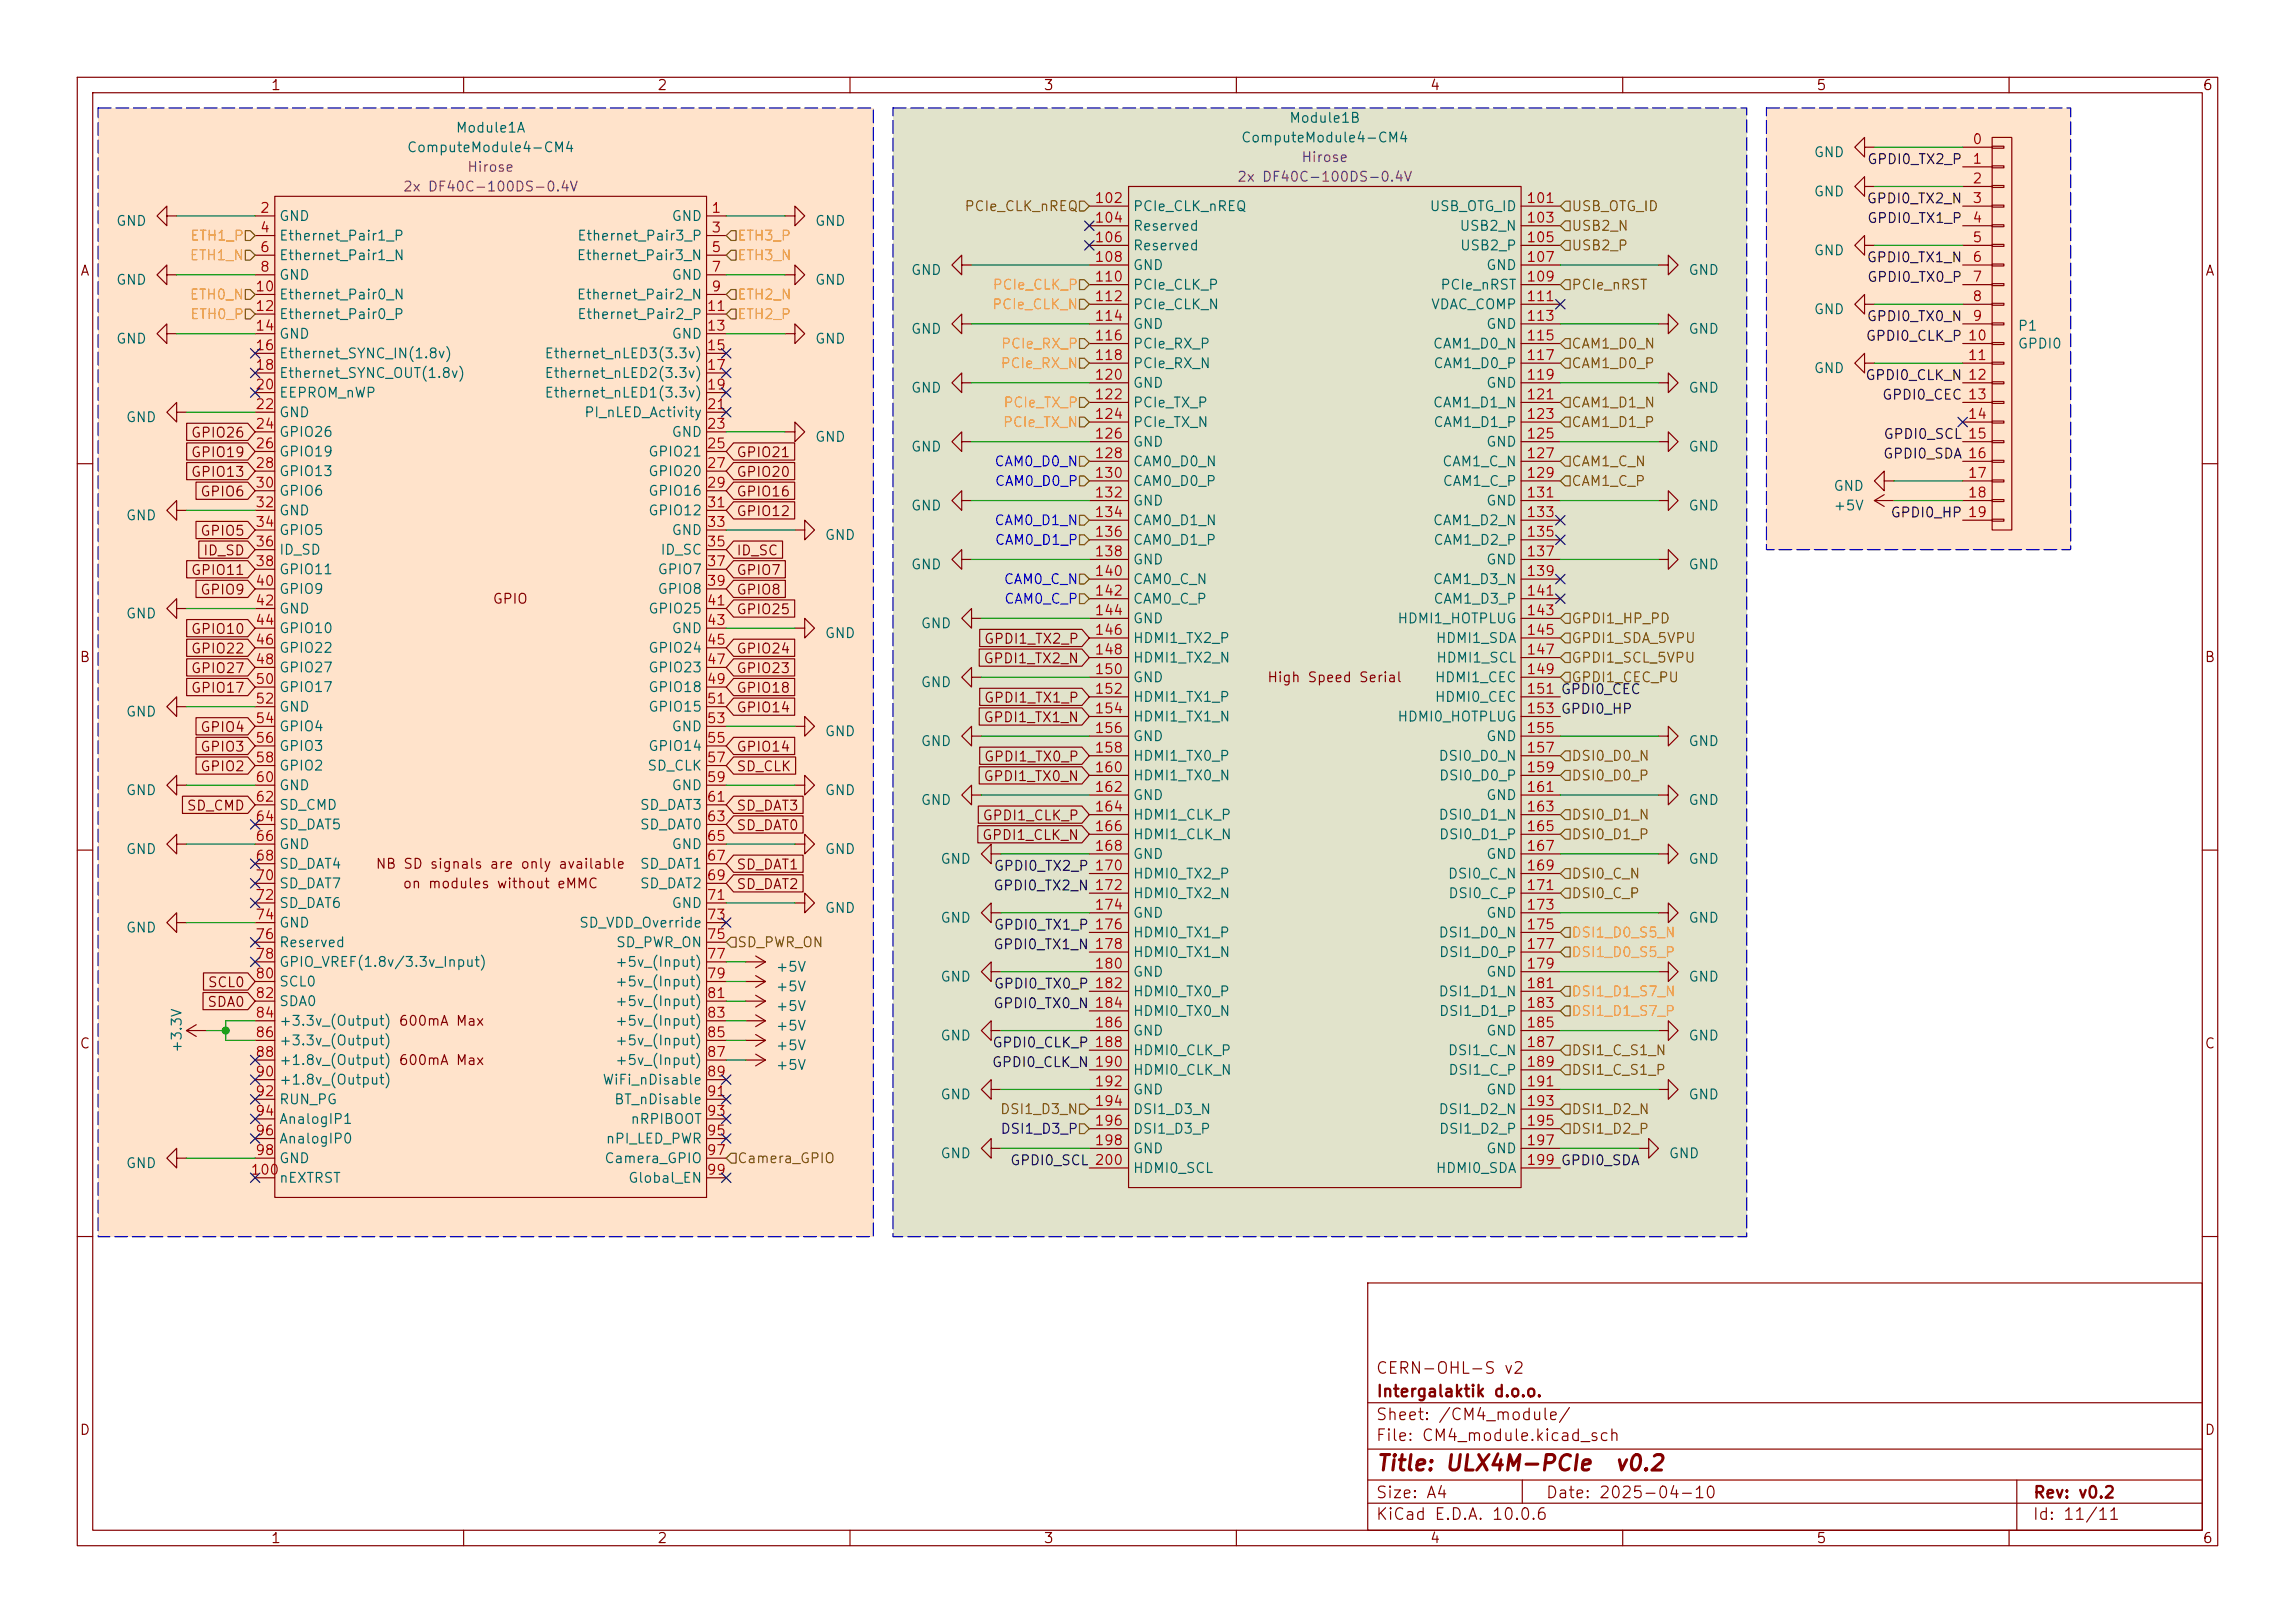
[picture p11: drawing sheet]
<svg xmlns="http://www.w3.org/2000/svg" width="297mm" height="210mm" viewBox="0 0 297 210" stroke-linecap="round" stroke-linejoin="round" font-family="sans-serif">
<defs><g id="words">
<g font-size="2" fill="#840000">
<text x="178" y="190.8">Title: ULX4M-PCIe</text>
<text x="208.8" y="190.8">v0.2</text>
</g>
<g font-size="1.5" fill="#840000">
<text x="178" y="178.1">CERN-OHL-S v2</text>
<text x="178" y="184.1">Sheet: /CM4_module/</text>
<text x="178" y="181.1">Intergalaktik d.o.o.</text>
<text x="178" y="186.8">File: CM4_module.kicad_sch</text>
<text x="178" y="197">KiCad E.D.A. 10.0.6</text>
<text x="178" y="194.2">Size: A4</text>
<text x="200" y="194.2">Date: 2025-04-10</text>
<text x="263" y="197">Id: 11/11</text>
<text x="263" y="194.2">Rev: v0.2</text>
</g>
<g font-size="1.3" fill="#840000">
<text x="35" y="12">1</text>
<text x="85" y="12">2</text>
<text x="135" y="12">3</text>
<text x="185" y="12">4</text>
<text x="235" y="12">5</text>
<text x="285" y="12">6</text>
<text x="10.3" y="36">A</text>
<text x="285.3" y="36">A</text>
<text x="24.6" y="56.9">GPIO26</text>
<text x="24.6" y="59.5">GPIO19</text>
<text x="95.2" y="59.5">GPIO21</text>
<text x="24.6" y="62">GPIO13</text>
<text x="25.8" y="64.6">GPIO6</text>
<text x="95.2" y="64.6">GPIO16</text>
<text x="95.2" y="62">GPIO20</text>
<text x="25.8" y="69.6">GPIO5</text>
<text x="95.2" y="67.1">GPIO12</text>
<text x="24.6" y="74.7">GPIO11</text>
<text x="25.8" y="77.3">GPIO9</text>
<text x="26.2" y="72.2">ID_SD</text>
<text x="95.2" y="77.3">GPIO8</text>
<text x="95.2" y="72.2">ID_SC</text>
<text x="95.2" y="74.7">GPIO7</text>
<text x="24.6" y="82.3">GPIO10</text>
<text x="63.7" y="78.4">GPIO</text>
<text x="95.2" y="79.8">GPIO25</text>
<text x="127.3" y="83.6">GPDI1_TX2_P</text>
<text x="10.2" y="86">B</text>
<text x="24.6" y="87.4">GPIO27</text>
<text x="24.6" y="90">GPIO17</text>
<text x="24.6" y="84.9">GPIO22</text>
<text x="95.2" y="84.9">GPIO24</text>
<text x="95.2" y="87.4">GPIO23</text>
<text x="95.2" y="90">GPIO18</text>
<text x="127.2" y="86.1">GPDI1_TX2_N</text>
<text x="163.9" y="88.6">High Speed Serial</text>
<text x="285.2" y="86">B</text>
<text x="25.8" y="95">GPIO4</text>
<text x="95.2" y="92.5">GPIO14</text>
<text x="127.2" y="93.8">GPDI1_TX1_N</text>
<text x="127.3" y="91.2">GPDI1_TX1_P</text>
<text x="25.8" y="97.6">GPIO3</text>
<text x="25.8" y="100.1">GPIO2</text>
<text x="95.2" y="97.6">GPIO14</text>
<text x="95.2" y="100.1">SD_CLK</text>
<text x="127.2" y="101.4">GPDI1_TX0_N</text>
<text x="127.3" y="98.8">GPDI1_TX0_P</text>
<text x="24.1" y="105.2">SD_CMD</text>
<text x="95.2" y="107.7">SD_DAT0</text>
<text x="95.2" y="105.2">SD_DAT3</text>
<text x="127.1" y="106.5">GPDI1_CLK_P</text>
<text x="48.5" y="112.7">NB SD signals are only available</text>
<text x="95.2" y="112.8">SD_DAT1</text>
<text x="127" y="109">GPDI1_CLK_N</text>
<text x="52" y="115.3">on modules without eMMC</text>
<text x="95.2" y="115.4">SD_DAT2</text>
<text x="26.7" y="130.6">SDA0</text>
<text x="26.8" y="128.1">SCL0</text>
<text x="10.2" y="136">C</text>
<text x="285.2" y="136">C</text>
<text x="10.2" y="186">D</text>
<text x="285.2" y="186">D</text>
<text x="35" y="200">1</text>
<text x="85" y="200">2</text>
<text x="135" y="200">3</text>
<text x="185" y="200">4</text>
<text x="235" y="200">5</text>
<text x="285" y="200">6</text>
</g>
<g font-size="1.3" fill="#006464">
<text x="58.9" y="17.5">Module1A</text>
<text x="166.8" y="16.2">Module1B</text>
<text x="52.6" y="20">ComputeModule4-CM4</text>
<text x="160.5" y="18.7">ComputeModule4-CM4</text>
<text x="234.7" y="20.6">GND</text>
<text x="14.9" y="29.5">GND</text>
<text x="36" y="28.9">GND</text>
<text x="86.8" y="28.9">GND</text>
<text x="105.4" y="29.5">GND</text>
<text x="146.5" y="27.6">PCIe_CLK_nREQ</text>
<text x="184.9" y="27.6">USB_OTG_ID</text>
<text x="234.7" y="25.7">GND</text>
<text x="36" y="31.4">Ethernet_Pair1_P</text>
<text x="36" y="34">Ethernet_Pair1_N</text>
<text x="74.6" y="34">Ethernet_Pair3_N</text>
<text x="74.6" y="31.4">Ethernet_Pair3_P</text>
<text x="117.8" y="35.9">GND</text>
<text x="146.5" y="30.2">Reserved</text>
<text x="146.5" y="32.7">Reserved</text>
<text x="146.5" y="35.3">GND</text>
<text x="188.8" y="30.2">USB2_N</text>
<text x="188.9" y="32.7">USB2_P</text>
<text x="192.2" y="35.3">GND</text>
<text x="218.4" y="35.9">GND</text>
<text x="234.7" y="33.3">GND</text>
<text x="14.9" y="37.2">GND</text>
<text x="36" y="36.5">GND</text>
<text x="36" y="39.1">Ethernet_Pair0_N</text>
<text x="36" y="41.6">Ethernet_Pair0_P</text>
<text x="74.6" y="39.1">Ethernet_Pair2_N</text>
<text x="74.6" y="41.6">Ethernet_Pair2_P</text>
<text x="86.8" y="36.5">GND</text>
<text x="105.4" y="37.2">GND</text>
<text x="146.5" y="37.8">PCIe_CLK_P</text>
<text x="146.5" y="40.3">PCIe_CLK_N</text>
<text x="185.1" y="40.3">VDAC_COMP</text>
<text x="186.3" y="37.8">PCIe_nRST</text>
<text x="234.7" y="41">GND</text>
<text x="14.9" y="44.8">GND</text>
<text x="36" y="44.1">GND</text>
<text x="36" y="46.7">Ethernet_SYNC_IN(1.8v)</text>
<text x="70.4" y="46.7">Ethernet_nLED3(3.3v)</text>
<text x="86.8" y="44.1">GND</text>
<text x="105.4" y="44.8">GND</text>
<text x="117.8" y="43.5">GND</text>
<text x="146.5" y="42.9">GND</text>
<text x="146.5" y="45.4">PCIe_RX_P</text>
<text x="146.5" y="48">PCIe_RX_N</text>
<text x="185.4" y="45.4">CAM1_D0_N</text>
<text x="185.4" y="48">CAM1_D0_P</text>
<text x="192.2" y="42.9">GND</text>
<text x="218.4" y="43.5">GND</text>
<text x="261" y="43.1">P1</text>
<text x="261" y="45.4">GPDI0</text>
<text x="36" y="49.2">Ethernet_SYNC_OUT(1.8v)</text>
<text x="36" y="51.8">EEPROM_nWP</text>
<text x="70.4" y="49.2">Ethernet_nLED2(3.3v)</text>
<text x="70.4" y="51.8">Ethernet_nLED1(3.3v)</text>
<text x="117.8" y="51.1">GND</text>
<text x="146.5" y="50.5">GND</text>
<text x="146.5" y="53">PCIe_TX_P</text>
<text x="185.4" y="53">CAM1_D1_N</text>
<text x="192.2" y="50.5">GND</text>
<text x="218.4" y="51.1">GND</text>
<text x="234.7" y="48.6">GND</text>
<text x="16.2" y="54.9">GND</text>
<text x="36" y="54.3">GND</text>
<text x="36" y="56.8">GPIO26</text>
<text x="36" y="59.4">GPIO19</text>
<text x="75.5" y="54.3">PI_nLED_Activity</text>
<text x="83.8" y="59.4">GPIO21</text>
<text x="86.8" y="56.8">GND</text>
<text x="105.4" y="57.5">GND</text>
<text x="117.8" y="58.7">GND</text>
<text x="146.5" y="55.6">PCIe_TX_N</text>
<text x="146.5" y="58.1">GND</text>
<text x="185.4" y="55.6">CAM1_D1_P</text>
<text x="192.2" y="58.1">GND</text>
<text x="218.4" y="58.7">GND</text>
<text x="36" y="61.9">GPIO13</text>
<text x="36" y="64.5">GPIO6</text>
<text x="83.8" y="61.9">GPIO20</text>
<text x="83.8" y="64.5">GPIO16</text>
<text x="146.5" y="60.7">CAM0_D0_N</text>
<text x="146.5" y="63.2">CAM0_D0_P</text>
<text x="146.5" y="65.7">GND</text>
<text x="186.6" y="60.7">CAM1_C_N</text>
<text x="186.6" y="63.2">CAM1_C_P</text>
<text x="192.2" y="65.7">GND</text>
<text x="237.2" y="63.8">GND</text>
<text x="16.2" y="67.6">GND</text>
<text x="36" y="67">GND</text>
<text x="36" y="69.5">GPIO5</text>
<text x="83.8" y="67">GPIO12</text>
<text x="86.8" y="69.5">GND</text>
<text x="106.7" y="70.2">GND</text>
<text x="117.8" y="66.4">GND</text>
<text x="146.5" y="68.3">CAM0_D1_N</text>
<text x="146.5" y="70.8">CAM0_D1_P</text>
<text x="185.4" y="68.3">CAM1_D2_N</text>
<text x="185.4" y="70.8">CAM1_D2_P</text>
<text x="218.4" y="66.4">GND</text>
<text x="237.2" y="66.4">+5V</text>
<text x="36" y="72.1">ID_SD</text>
<text x="36" y="74.6">GPIO11</text>
<text x="36" y="77.2">GPIO9</text>
<text x="85" y="74.6">GPIO7</text>
<text x="85" y="77.2">GPIO8</text>
<text x="85.4" y="72.1">ID_SC</text>
<text x="117.8" y="74">GND</text>
<text x="146.5" y="73.4">GND</text>
<text x="146.5" y="75.9">CAM0_C_N</text>
<text x="185.4" y="75.9">CAM1_D3_N</text>
<text x="192.2" y="73.4">GND</text>
<text x="218.4" y="74">GND</text>
<text x="16.2" y="80.3">GND</text>
<text x="36" y="79.7">GND</text>
<text x="36" y="82.2">GPIO10</text>
<text x="83.8" y="79.7">GPIO25</text>
<text x="86.8" y="82.2">GND</text>
<text x="106.7" y="82.9">GND</text>
<text x="119.1" y="81.6">GND</text>
<text x="146.5" y="78.4">CAM0_C_P</text>
<text x="146.5" y="81">GND</text>
<text x="146.5" y="83.5">HDMI1_TX2_P</text>
<text x="180.8" y="81">HDMI1_HOTPLUG</text>
<text x="185.4" y="78.4">CAM1_D3_P</text>
<text x="185.7" y="83.5">HDMI1_SDA</text>
<text x="36" y="84.8">GPIO22</text>
<text x="36" y="87.3">GPIO27</text>
<text x="36" y="89.9">GPIO17</text>
<text x="83.8" y="84.8">GPIO24</text>
<text x="83.8" y="87.3">GPIO23</text>
<text x="83.8" y="89.9">GPIO18</text>
<text x="119.1" y="89.2">GND</text>
<text x="146.5" y="86.1">HDMI1_TX2_N</text>
<text x="146.5" y="88.6">GND</text>
<text x="185.6" y="88.6">HDMI1_CEC</text>
<text x="185.8" y="86.1">HDMI1_SCL</text>
<text x="16.2" y="93">GND</text>
<text x="36" y="92.4">GND</text>
<text x="36" y="94.9">GPIO4</text>
<text x="83.8" y="92.4">GPIO15</text>
<text x="86.8" y="94.9">GND</text>
<text x="106.7" y="95.6">GND</text>
<text x="146.5" y="91.1">HDMI1_TX1_P</text>
<text x="146.5" y="93.7">HDMI1_TX1_N</text>
<text x="180.8" y="93.7">HDMI0_HOTPLUG</text>
<text x="185.6" y="91.1">HDMI0_CEC</text>
<text x="36" y="97.5">GPIO3</text>
<text x="36" y="100">GPIO2</text>
<text x="83.7" y="100">SD_CLK</text>
<text x="83.8" y="97.5">GPIO14</text>
<text x="119.1" y="96.8">GND</text>
<text x="146.5" y="96.2">GND</text>
<text x="146.5" y="98.8">HDMI1_TX0_P</text>
<text x="146.5" y="101.3">HDMI1_TX0_N</text>
<text x="186.1" y="98.8">DSI0_D0_N</text>
<text x="186.1" y="101.3">DSI0_D0_P</text>
<text x="192.2" y="96.2">GND</text>
<text x="218.4" y="96.8">GND</text>
<text x="16.2" y="103.2">GND</text>
<text x="36" y="102.6">GND</text>
<text x="36" y="105.1">SD_CMD</text>
<text x="36" y="107.6">SD_DAT5</text>
<text x="82.7" y="105.1">SD_DAT3</text>
<text x="82.7" y="107.6">SD_DAT0</text>
<text x="86.8" y="102.6">GND</text>
<text x="106.7" y="103.2">GND</text>
<text x="119.1" y="104.5">GND</text>
<text x="146.5" y="103.8">GND</text>
<text x="146.5" y="106.4">HDMI1_CLK_P</text>
<text x="186.1" y="106.4">DSI0_D1_N</text>
<text x="192.2" y="103.8">GND</text>
<text x="218.4" y="104.5">GND</text>
<text x="16.2" y="110.8">GND</text>
<text x="36" y="110.2">GND</text>
<text x="36" y="112.7">SD_DAT4</text>
<text x="82.7" y="112.7">SD_DAT1</text>
<text x="86.8" y="110.2">GND</text>
<text x="106.7" y="110.8">GND</text>
<text x="121.6" y="112.1">GND</text>
<text x="146.5" y="108.9">HDMI1_CLK_N</text>
<text x="146.5" y="111.5">GND</text>
<text x="146.5" y="114">HDMI0_TX2_P</text>
<text x="186.1" y="108.9">DSI0_D1_P</text>
<text x="187.3" y="114">DSI0_C_N</text>
<text x="192.2" y="111.5">GND</text>
<text x="218.4" y="112.1">GND</text>
<text x="36" y="115.3">SD_DAT7</text>
<text x="36" y="117.8">SD_DAT6</text>
<text x="82.7" y="115.3">SD_DAT2</text>
<text x="86.8" y="117.8">GND</text>
<text x="106.7" y="118.4">GND</text>
<text x="121.6" y="119.7">GND</text>
<text x="146.5" y="116.5">HDMI0_TX2_N</text>
<text x="146.5" y="119.1">GND</text>
<text x="187.3" y="116.5">DSI0_C_P</text>
<text x="192.2" y="119.1">GND</text>
<text x="218.4" y="119.7">GND</text>
<text x="16.2" y="121">GND</text>
<text x="36" y="120.3">GND</text>
<text x="36" y="122.9">Reserved</text>
<text x="36" y="125.4">GPIO_VREF(1.8v/3.3v_Input)</text>
<text x="74.9" y="120.3">SD_VDD_Override</text>
<text x="79.5" y="125.4">+5v_(Input)</text>
<text x="79.6" y="122.9">SD_PWR_ON</text>
<text x="146.5" y="121.6">HDMI0_TX1_P</text>
<text x="146.5" y="124.2">HDMI0_TX1_N</text>
<text x="186.1" y="121.6">DSI1_D0_N</text>
<text x="186.1" y="124.2">DSI1_D0_P</text>
<text x="36" y="128">SCL0</text>
<text x="36" y="130.5">SDA0</text>
<text x="79.5" y="128">+5v_(Input)</text>
<text x="79.5" y="130.5">+5v_(Input)</text>
<text x="100.3" y="131.1">+5V</text>
<text x="100.3" y="128.6">+5V</text>
<text x="100.3" y="126.1">+5V</text>
<text x="121.6" y="127.3">GND</text>
<text x="146.5" y="126.7">GND</text>
<text x="146.5" y="129.2">HDMI0_TX0_P</text>
<text x="146.5" y="131.8">HDMI0_TX0_N</text>
<text x="186.1" y="129.2">DSI1_D1_N</text>
<text x="186.1" y="131.8">DSI1_D1_P</text>
<text x="192.2" y="126.7">GND</text>
<text x="218.4" y="127.3">GND</text>
<text x="23.8" y="136.3" transform="rotate(-90 23.8 136.3)">+3.3V</text>
<text x="36" y="133">+3.3v_(Output) 600mA Max</text>
<text x="36" y="135.6">+3.3v_(Output)</text>
<text x="79.5" y="133">+5v_(Input)</text>
<text x="79.5" y="135.6">+5v_(Input)</text>
<text x="100.3" y="136.2">+5V</text>
<text x="100.3" y="133.7">+5V</text>
<text x="121.6" y="134.9">GND</text>
<text x="146.5" y="134.3">GND</text>
<text x="146.5" y="136.9">HDMI0_CLK_P</text>
<text x="187.3" y="136.9">DSI1_C_N</text>
<text x="192.2" y="134.3">GND</text>
<text x="218.4" y="134.9">GND</text>
<text x="36" y="138.1">+1.8v_(Output) 600mA Max</text>
<text x="36" y="140.7">+1.8v_(Output)</text>
<text x="36" y="143.2">RUN_PG</text>
<text x="77.9" y="140.7">WiFi_nDisable</text>
<text x="79.4" y="143.2">BT_nDisable</text>
<text x="79.5" y="138.1">+5v_(Input)</text>
<text x="100.3" y="138.8">+5V</text>
<text x="121.6" y="142.6">GND</text>
<text x="146.5" y="139.4">HDMI0_CLK_N</text>
<text x="146.5" y="141.9">GND</text>
<text x="187.3" y="139.4">DSI1_C_P</text>
<text x="192.2" y="141.9">GND</text>
<text x="218.4" y="142.6">GND</text>
<text x="36" y="145.7">AnalogIP1</text>
<text x="36" y="148.3">AnalogIP0</text>
<text x="78.3" y="148.3">nPI_LED_PWR</text>
<text x="81.5" y="145.7">nRPIBOOT</text>
<text x="146.5" y="144.5">DSI1_D3_N</text>
<text x="146.5" y="147">DSI1_D3_P</text>
<text x="146.5" y="149.6">GND</text>
<text x="186.1" y="144.5">DSI1_D2_N</text>
<text x="186.1" y="147">DSI1_D2_P</text>
<text x="192.2" y="149.6">GND</text>
<text x="16.2" y="151.5">GND</text>
<text x="36" y="150.8">GND</text>
<text x="36" y="153.4">nEXTRST</text>
<text x="78.1" y="150.8">Camera_GPIO</text>
<text x="81.2" y="153.4">Global_EN</text>
<text x="121.6" y="150.2">GND</text>
<text x="146.5" y="152.1">HDMI0_SCL</text>
<text x="185.7" y="152.1">HDMI0_SDA</text>
<text x="215.9" y="150.2">GND</text>
</g>
<g font-size="1.3" fill="#840084">
<text x="60.4" y="22.6">Hirose</text>
<text x="160" y="23.8">2x DF40C-100DS-0.4V</text>
<text x="168.3" y="21.3">Hirose</text>
<text x="52.1" y="25.1">2x DF40C-100DS-0.4V</text>
</g>
<g font-size="1.3" fill="#0f0f0f">
<text x="241.6" y="21.6">GPDI0_TX2_P</text>
<text x="241.5" y="26.6">GPDI0_TX2_N</text>
<text x="241.6" y="29.2">GPDI0_TX1_P</text>
<text x="241.5" y="34.3">GPDI0_TX1_N</text>
<text x="241.5" y="41.9">GPDI0_TX0_N</text>
<text x="241.6" y="36.8">GPDI0_TX0_P</text>
<text x="241.4" y="44.4">GPDI0_CLK_P 10</text>
<text x="241.3" y="49.5">GPDI0_CLK_N 12</text>
<text x="243.5" y="52">GPDI0_CEC 13</text>
<text x="243.6" y="59.7">GPDI0_SDA 16</text>
<text x="243.7" y="57.1">GPDI0_SCL 15</text>
<text x="244.6" y="67.3">GPDI0_HP 19</text>
<text x="128.5" y="113">GPDI0_TX2_P 170</text>
<text x="128.5" y="115.5">GPDI0_TX2_N 172</text>
<text x="128.5" y="123.2">GPDI0_TX1_N 178</text>
<text x="128.5" y="120.6">GPDI0_TX1_P 176</text>
<text x="128.5" y="130.8">GPDI0_TX0_N 184</text>
<text x="128.5" y="128.2">GPDI0_TX0_P 182</text>
<text x="128.3" y="135.9">GPDI0_CLK_P 188</text>
<text x="128.3" y="138.4">GPDI0_CLK_N 190</text>
<text x="130.6" y="151.1">GPDI0_SCL 200</text>
</g>
<g font-size="1.3" fill="#a90000">
<text x="255.2" y="19">0</text>
<text x="255.2" y="21.5">1</text>
<text x="33.6" y="27.9">2</text>
<text x="92" y="27.9">1</text>
<text x="141.6" y="26.6">102</text>
<text x="141.6" y="29.1">104</text>
<text x="197.4" y="26.6">101</text>
<text x="197.4" y="29.1">103</text>
<text x="255.2" y="24">2</text>
<text x="255.2" y="26.6">3</text>
<text x="255.2" y="29.1">4</text>
<text x="33.6" y="30.4">4</text>
<text x="33.6" y="32.9">6</text>
<text x="33.6" y="35.5">8</text>
<text x="92" y="30.4">3</text>
<text x="92" y="32.9">5</text>
<text x="92" y="35.5">7</text>
<text x="141.6" y="31.7">106</text>
<text x="141.6" y="34.2">108</text>
<text x="197.4" y="31.7">105</text>
<text x="197.4" y="34.2">107</text>
<text x="255.2" y="31.7">5</text>
<text x="255.2" y="34.2">6</text>
<text x="33" y="38">10</text>
<text x="33" y="40.6">12</text>
<text x="91.4" y="40.6">11</text>
<text x="92" y="38">9</text>
<text x="141.6" y="36.7">110</text>
<text x="141.6" y="39.3">112</text>
<text x="141.6" y="41.8">114</text>
<text x="197.4" y="36.7">109</text>
<text x="197.4" y="39.3">111</text>
<text x="197.4" y="41.8">113</text>
<text x="255.2" y="36.7">7</text>
<text x="255.2" y="39.3">8</text>
<text x="255.2" y="41.8">9</text>
<text x="33" y="43.1">14</text>
<text x="33" y="45.6">16</text>
<text x="91.4" y="43.1">13</text>
<text x="91.4" y="45.6">15</text>
<text x="141.6" y="44.4">116</text>
<text x="141.6" y="46.9">118</text>
<text x="197.4" y="44.4">115</text>
<text x="197.4" y="46.9">117</text>
<text x="254.6" y="46.9">11</text>
<text x="33" y="48.2">18</text>
<text x="33" y="50.7">20</text>
<text x="33" y="53.3">22</text>
<text x="91.4" y="48.2">17</text>
<text x="91.4" y="50.7">19</text>
<text x="91.4" y="53.3">21</text>
<text x="141.6" y="49.4">120</text>
<text x="141.6" y="52">122</text>
<text x="197.4" y="49.4">119</text>
<text x="197.4" y="52">121</text>
<text x="33" y="55.8">24</text>
<text x="33" y="58.3">26</text>
<text x="91.4" y="55.8">23</text>
<text x="91.4" y="58.3">25</text>
<text x="141.6" y="54.5">124</text>
<text x="141.6" y="57.1">126</text>
<text x="141.6" y="59.6">128</text>
<text x="197.4" y="54.5">123</text>
<text x="197.4" y="57.1">125</text>
<text x="197.4" y="59.6">127</text>
<text x="254.6" y="54.5">14</text>
<text x="33" y="60.9">28</text>
<text x="33" y="63.4">30</text>
<text x="33" y="66">32</text>
<text x="91.4" y="60.9">27</text>
<text x="91.4" y="63.4">29</text>
<text x="91.4" y="66">31</text>
<text x="141.6" y="62.1">130</text>
<text x="141.6" y="64.7">132</text>
<text x="197.4" y="62.1">129</text>
<text x="197.4" y="64.7">131</text>
<text x="254.6" y="62.1">17</text>
<text x="254.6" y="64.7">18</text>
<text x="33" y="68.5">34</text>
<text x="33" y="71">36</text>
<text x="91.4" y="68.5">33</text>
<text x="91.4" y="71">35</text>
<text x="141.6" y="67.2">134</text>
<text x="141.6" y="69.8">136</text>
<text x="197.4" y="67.2">133</text>
<text x="197.4" y="69.8">135</text>
<text x="33" y="73.6">38</text>
<text x="33" y="76.1">40</text>
<text x="91.4" y="73.6">37</text>
<text x="91.4" y="76.1">39</text>
<text x="141.6" y="72.3">138</text>
<text x="141.6" y="74.8">140</text>
<text x="141.6" y="77.4">142</text>
<text x="197.4" y="72.3">137</text>
<text x="197.4" y="74.8">139</text>
<text x="197.4" y="77.4">141</text>
<text x="33" y="78.7">42</text>
<text x="33" y="81.2">44</text>
<text x="33" y="83.7">46</text>
<text x="91.4" y="78.7">41</text>
<text x="91.4" y="81.2">43</text>
<text x="91.4" y="83.7">45</text>
<text x="141.6" y="79.9">144</text>
<text x="141.6" y="82.5">146</text>
<text x="197.4" y="79.9">143</text>
<text x="197.4" y="82.5">145</text>
<text x="33" y="86.3">48</text>
<text x="33" y="88.8">50</text>
<text x="91.4" y="86.3">47</text>
<text x="91.4" y="88.8">49</text>
<text x="141.6" y="85">148</text>
<text x="141.6" y="87.5">150</text>
<text x="197.4" y="85">147</text>
<text x="197.4" y="87.5">149</text>
<text x="33" y="91.4">52</text>
<text x="33" y="93.9">54</text>
<text x="91.4" y="91.4">51</text>
<text x="91.4" y="93.9">53</text>
<text x="141.6" y="90.1">152</text>
<text x="141.6" y="92.6">154</text>
<text x="141.6" y="95.2">156</text>
<text x="197.4" y="90.1">151 GPDI0_CEC</text>
<text x="197.4" y="92.6">153 GPDI0_HP</text>
<text x="197.4" y="95.2">155</text>
<text x="33" y="96.4">56</text>
<text x="33" y="99">58</text>
<text x="33" y="101.5">60</text>
<text x="91.4" y="96.4">55</text>
<text x="91.4" y="99">57</text>
<text x="91.4" y="101.5">59</text>
<text x="141.6" y="97.7">158</text>
<text x="141.6" y="100.2">160</text>
<text x="197.4" y="97.7">157</text>
<text x="197.4" y="100.2">159</text>
<text x="33" y="104.1">62</text>
<text x="33" y="106.6">64</text>
<text x="91.4" y="104.1">61</text>
<text x="91.4" y="106.6">63</text>
<text x="141.6" y="102.8">162</text>
<text x="141.6" y="105.3">164</text>
<text x="141.6" y="107.9">166</text>
<text x="197.4" y="102.8">161</text>
<text x="197.4" y="105.3">163</text>
<text x="197.4" y="107.9">165</text>
<text x="33" y="109.1">66</text>
<text x="33" y="111.7">68</text>
<text x="91.4" y="109.1">65</text>
<text x="91.4" y="111.7">67</text>
<text x="141.6" y="110.4">168</text>
<text x="197.4" y="110.4">167</text>
<text x="197.4" y="112.9">169</text>
<text x="33" y="114.2">70</text>
<text x="33" y="116.8">72</text>
<text x="33" y="119.3">74</text>
<text x="91.4" y="114.2">69</text>
<text x="91.4" y="116.8">71</text>
<text x="91.4" y="119.3">73</text>
<text x="141.6" y="118">174</text>
<text x="197.4" y="115.5">171</text>
<text x="197.4" y="118">173</text>
<text x="33" y="121.8">76</text>
<text x="33" y="124.4">78</text>
<text x="91.4" y="121.8">75</text>
<text x="91.4" y="124.4">77</text>
<text x="141.6" y="125.6">180</text>
<text x="197.4" y="120.6">175</text>
<text x="197.4" y="123.1">177</text>
<text x="197.4" y="125.6">179</text>
<text x="33" y="126.9">80</text>
<text x="33" y="129.5">82</text>
<text x="33" y="132">84</text>
<text x="91.4" y="126.9">79</text>
<text x="91.4" y="129.5">81</text>
<text x="91.4" y="132">83</text>
<text x="197.4" y="128.2">181</text>
<text x="197.4" y="130.7">183</text>
<text x="33" y="134.5">86</text>
<text x="33" y="137.1">88</text>
<text x="91.4" y="134.5">85</text>
<text x="91.4" y="137.1">87</text>
<text x="141.6" y="133.3">186</text>
<text x="197.4" y="133.3">185</text>
<text x="197.4" y="135.8">187</text>
<text x="33" y="139.6">90</text>
<text x="33" y="142.2">92</text>
<text x="91.4" y="139.6">89</text>
<text x="91.4" y="142.2">91</text>
<text x="141.6" y="140.9">192</text>
<text x="141.6" y="143.4">194</text>
<text x="197.4" y="138.3">189</text>
<text x="197.4" y="140.9">191</text>
<text x="197.4" y="143.4">193</text>
<text x="33" y="144.7">94</text>
<text x="33" y="147.2">96</text>
<text x="33" y="149.8">98</text>
<text x="91.4" y="144.7">93</text>
<text x="91.4" y="147.2">95</text>
<text x="91.4" y="149.8">97</text>
<text x="141.6" y="146">196</text>
<text x="141.6" y="148.5">198</text>
<text x="197.4" y="146">195</text>
<text x="197.4" y="148.5">197</text>
<text x="32.3" y="152.3">100</text>
<text x="91.4" y="152.3">99</text>
<text x="197.4" y="151">199 GPDI0_SDA</text>
</g>
<g font-size="1.3" fill="#725600">
<text x="124.7" y="27.6">PCIe_CLK_nREQ</text>
<text x="203.3" y="27.6">USB_OTG_ID</text>
<text x="203.3" y="30.2">USB2_N</text>
<text x="203.3" y="32.7">USB2_P</text>
<text x="203.3" y="37.8">PCIe_nRST</text>
<text x="203.3" y="48">CAM1_D0_P</text>
<text x="203.3" y="45.4">CAM1_D0_N</text>
<text x="203.3" y="53">CAM1_D1_N</text>
<text x="203.3" y="55.6">CAM1_D1_P</text>
<text x="203.3" y="60.7">CAM1_C_N</text>
<text x="203.3" y="63.2">CAM1_C_P</text>
<text x="203.3" y="83.5">GPDI1_SDA_5VPU</text>
<text x="203.3" y="81">GPDI1_HP_PD</text>
<text x="203.3" y="86.1">GPDI1_SCL_5VPU</text>
<text x="203.3" y="88.6">GPDI1_CEC_PU</text>
<text x="203.3" y="101.3">DSI0_D0_P</text>
<text x="203.3" y="98.8">DSI0_D0_N</text>
<text x="203.3" y="106.4">DSI0_D1_N</text>
<text x="203.3" y="114">DSI0_C_N</text>
<text x="203.3" y="108.9">DSI0_D1_P</text>
<text x="203.3" y="116.5">DSI0_C_P</text>
<text x="95.3" y="122.9">SD_PWR_ON</text>
<text x="203.3" y="136.9">DSI1_C_S1_N</text>
<text x="203.3" y="139.4">DSI1_C_S1_P</text>
<text x="129.3" y="144.5">DSI1_D3_N</text>
<text x="203.3" y="144.5">DSI1_D2_N</text>
<text x="203.3" y="147">DSI1_D2_P</text>
<text x="95.3" y="150.8">Camera_GPIO</text>
</g>
<g font-size="1.3" fill="#f90">
<text x="24.5" y="34">ETH1_N</text>
<text x="24.5" y="31.4">ETH1_P</text>
<text x="95.3" y="34">ETH3_N</text>
<text x="95.3" y="31.4">ETH3_P</text>
<text x="24.5" y="39.1">ETH0_N</text>
<text x="24.5" y="41.6">ETH0_P</text>
<text x="95.3" y="39.1">ETH2_N</text>
<text x="95.3" y="41.6">ETH2_P</text>
<text x="128.3" y="40.3">PCIe_CLK_N</text>
<text x="128.4" y="37.8">PCIe_CLK_P</text>
<text x="129.4" y="48">PCIe_RX_N</text>
<text x="129.5" y="45.4">PCIe_RX_P</text>
<text x="129.8" y="53">PCIe_TX_P</text>
<text x="129.7" y="55.6">PCIe_TX_N</text>
<text x="203.3" y="124.2">DSI1_D0_S5_P</text>
<text x="203.3" y="121.6">DSI1_D0_S5_N</text>
<text x="203.3" y="131.8">DSI1_D1_S7_P</text>
<text x="203.3" y="129.2">DSI1_D1_S7_N</text>
</g>
<g font-size="1.3" fill="#00f">
<text x="128.6" y="60.7">CAM0_D0_N</text>
<text x="128.7" y="63.2">CAM0_D0_P</text>
<text x="128.6" y="68.3">CAM0_D1_N</text>
<text x="128.7" y="70.8">CAM0_D1_P</text>
<text x="129.8" y="75.9">CAM0_C_N</text>
<text x="129.9" y="78.4">CAM0_C_P</text>
</g>
<text font-size="1.3" fill="#000084" x="129.4" y="147">DSI1_D3_P</text>
</g></defs>
<g fill="none" stroke="#840000" stroke-width=".15">
<path d="M10 10h277v190h-277zM12 12h273v186h-273zM60 10v2M110 10v2M160 10v2M210 10v2M260 10v2M10 60h2M285 60h2M10 110h2M285 110h2M10 160h2"/>
<path d="M177 166h108v32h-108zM285 160h2M60 198v2M110 198v2M160 198v2M177 194.5h108M177 191.5h108M177 187.5h108M177 181.5h108M197 191.5v3M210 198v2M260 198v2"/>
<path d="M261 191.5v6.5"/>
</g>
<path d="M115.6 14h110.5v146h-110.5z" fill="#e1e3cb"/>
<path d="M228.6 14h39.4v57.1h-39.4z" fill="#ffe4cc"/>
<path d="M12.7 14h100.3v146h-100.3z" fill="#ffe3cb"/>
<g fill="none" stroke="#840000" stroke-width=".15">
<path d="M241.3 19.1v-1.3l-1.3 1.3 1.3 1.2v-1.2h1.3M254 19.1h3.8M257.8 18.9h1.5v.3h-1.5zM257.8 17.8h2.5v50.8h-2.5zM21.6 27.9v-1.2l-1.3 1.2 1.3 1.3v-1.3h1.3M21.6 35.6v-1.3l-1.3 1.3 1.3 1.2v-1.2h1.3M33 27.9h2.6M33 30.5h2.6M33 33h2.6M33 35.6h2.6M33 38.1h2.6M35.6 25.4h55.8v129.5h-55.8z"/>
<path d="M91.4 27.9h2.6M91.4 30.5h2.6M91.4 33h2.6M91.4 35.6h2.6M91.4 38.1h2.6M101.6 35.6h1.3v-1.3l1.2 1.3-1.2 1.2v-1.2M101.6 27.9h1.3v-1.2l1.2 1.2-1.2 1.3v-1.3M124.5 34.3v-1.3l-1.3 1.3 1.3 1.3v-1.3h1.2M141 26.7h5M141 29.2h5M141 31.8h5M141 34.3h5"/>
<path d="M141 36.8h5M141 39.4h5M146 24.1h50.8v129.6h-50.8zM196.8 26.7h5.1M196.8 29.2h5.1M196.8 31.8h5.1M196.8 34.3h5.1M196.8 36.8h5.1M196.8 39.4h5.1M214.6 34.3h1.3v-1.3l1.3 1.3-1.3 1.3v-1.3M241.3 31.8v-1.3l-1.3 1.3 1.3 1.2v-1.2h1.3M241.3 39.4v-1.3l-1.3 1.3 1.3 1.2v-1.2h1.3"/>
<path d="M241.3 24.1v-1.2l-1.3 1.2 1.3 1.3v-1.3h1.3M254 21.6h3.8M254 24.1h3.8M254 26.7h3.8M254 29.2h3.8M254 31.8h3.8M254 34.3h3.8M254 36.8h3.8M254 39.4h3.8M257.8 21.5h1.5v.2h-1.5zM257.8 24h1.5v.3h-1.5zM257.8 26.5h1.5v.3h-1.5z"/>
<path d="M257.8 29.1h1.5v.2h-1.5zM257.8 31.6h1.5v.3h-1.5zM257.8 34.2h1.5v.2h-1.5zM257.8 36.7h1.5v.3h-1.5zM257.8 39.2h1.5v.3h-1.5zM21.6 43.2v-1.3l-1.3 1.3 1.3 1.3v-1.3h1.3M22.9 53.3v-1.2l-1.3 1.2 1.3 1.3v-1.3h1.2M24.2 59.8h7.9l.9 1.2-.9 1.1h-7.9zM24.2 54.8h7.9l.9 1.1-.9 1.1h-7.9zM24.2 57.3h7.9l.9 1.1-.9 1.1h-7.9zM33 40.6h2.6M33 43.2h2.6"/>
<path d="M33 45.7h2.6M33 48.3h2.6M33 50.8h2.6M33 53.3h2.6M33 55.9h2.6M33 58.4h2.6M91.4 40.6h2.6M91.4 43.2h2.6M91.4 45.7h2.6M91.4 48.3h2.6M91.4 50.8h2.6M91.4 53.3h2.6"/>
<path d="M91.4 55.9h2.6M91.4 58.4h2.6M94.9 59.8h7.9v2.3h-7.9l-.9-1.1zM94.9 57.3h7.9v2.2h-7.9l-.9-1.1zM101.6 43.2h1.3v-1.3l1.2 1.3-1.2 1.3v-1.3M101.6 55.9h1.3v-1.3l1.2 1.3-1.2 1.3v-1.3M124.5 41.9v-1.3l-1.3 1.3 1.3 1.3v-1.3h1.2M124.5 57.2v-1.3l-1.3 1.3 1.3 1.2v-1.2h1.2M124.5 49.5v-1.2l-1.3 1.2 1.3 1.3v-1.3h1.2M141 41.9h5M141 44.5h5M141 47h5"/>
<path d="M141 49.5h5M141 52.1h5M141 54.6h5M141 57.2h5M141 59.7h5M196.8 41.9h5.1M196.8 44.5h5.1M196.8 47h5.1M196.8 49.5h5.1M196.8 52.1h5.1M196.8 54.6h5.1M196.8 57.2h5.1"/>
<path d="M196.8 59.7h5.1M214.6 49.5h1.3v-1.2l1.3 1.2-1.3 1.3v-1.3M214.6 41.9h1.3v-1.3l1.3 1.3-1.3 1.3v-1.3M214.6 57.2h1.3v-1.3l1.3 1.3-1.3 1.2v-1.2M241.3 47v-1.3l-1.3 1.3 1.3 1.3v-1.3h1.3M254 41.9h3.8M254 44.5h3.8M254 47h3.8M254 49.5h3.8M254 52.1h3.8M254 54.6h3.8M254 57.2h3.8"/>
<path d="M254 59.7h3.8M257.8 41.8h1.5v.2h-1.5zM257.8 44.3h1.5v.3h-1.5zM257.8 46.9h1.5v.2h-1.5zM257.8 49.4h1.5v.3h-1.5zM257.8 51.9h1.5v.3h-1.5zM257.8 54.5h1.5v.2h-1.5zM257.8 57h1.5v.3h-1.5zM257.8 59.6h1.5v.2h-1.5zM22.9 66v-1.2l-1.3 1.2 1.3 1.3v-1.3h1.2M22.9 78.7v-1.2l-1.3 1.2 1.3 1.3v-1.3h1.2M24.2 72.5h7.9l.9 1.2-.9 1.1h-7.9z"/>
<path d="M25.4 67.5h6.7l.9 1.1-.9 1.1h-6.7zM25.4 62.4h6.7l.9 1.1-.9 1.1h-6.7zM25.4 75.1h6.7l.9 1.1-.9 1.1h-6.7zM25.7 70h6.4l.9 1.1-.9 1.1h-6.4zM33 61h2.6M33 63.5h2.6M33 66h2.6M33 68.6h2.6M33 71.1h2.6M33 73.7h2.6M33 76.2h2.6M33 78.7h2.6"/>
<path d="M91.4 61h2.6M91.4 63.5h2.6M91.4 66h2.6M91.4 68.6h2.6M91.4 71.1h2.6M91.4 73.7h2.6M91.4 76.2h2.6M91.4 78.7h2.6M94.9 64.9h7.9v2.3h-7.9l-.9-1.2zM94.9 77.6h7.9v2.3h-7.9l-.9-1.2zM94.9 75.1h6.7v2.2h-6.7l-.9-1.1zM94.9 70h6.4v2.2h-6.4l-.9-1.1z"/>
<path d="M94.9 72.5h6.7v2.3h-6.7l-.9-1.1zM94.9 62.4h7.9v2.2h-7.9l-.9-1.1zM102.9 68.6h1.2v-1.3l1.3 1.3-1.3 1.3v-1.3M124.5 72.4v-1.3l-1.3 1.3 1.3 1.3v-1.3h1.2M124.5 64.8v-1.3l-1.3 1.3 1.3 1.2v-1.2h1.2M141 62.2h5M141 64.8h5M141 67.3h5M141 69.9h5M141 72.4h5M141 74.9h5M141 77.5h5"/>
<path d="M196.8 62.2h5.1M196.8 64.8h5.1M196.8 67.3h5.1M196.8 69.9h5.1M196.8 72.4h5.1M196.8 74.9h5.1M196.8 77.5h5.1M214.6 72.4h1.3v-1.3l1.3 1.3-1.3 1.3v-1.3M214.6 64.8h1.3v-1.3l1.3 1.3-1.3 1.2v-1.2M242.6 64.8h2.5M242.6 64.8l1.2 .7M243.8 62.2v-1.2l-1.2 1.2 1.2 1.3v-1.3h1.3"/>
<path d="M243.8 64l-1.2 .8M254 62.2h3.8M254 64.8h3.8M254 67.3h3.8M257.8 62.1h1.5v.3h-1.5zM257.8 64.6h1.5v.3h-1.5zM257.8 67.2h1.5v.2h-1.5zM22.9 91.4v-1.2l-1.3 1.2 1.3 1.3v-1.3h1.2M24.2 80.2h7.9l.9 1.1-.9 1.1h-7.9zM24.2 85.2h7.9l.9 1.2-.9 1.1h-7.9zM24.2 87.8h7.9l.9 1.1-.9 1.1h-7.9zM24.2 82.7h7.9l.9 1.1-.9 1.1h-7.9z"/>
<path d="M25.4 92.9h6.7l.9 1.1-.9 1.1h-6.7zM25.4 95.4h6.7l.9 1.1-.9 1.1h-6.7zM25.4 97.9h6.7l.9 1.2-.9 1.1h-6.7zM33 81.3h2.6M33 83.8h2.6M33 86.4h2.6M33 88.9h2.6M33 91.4h2.6M33 94h2.6M33 96.5h2.6M33 99.1h2.6M91.4 81.3h2.6"/>
<path d="M91.4 83.8h2.6M91.4 86.4h2.6M91.4 88.9h2.6M91.4 91.4h2.6M91.4 94h2.6M91.4 96.5h2.6M91.4 99.1h2.6M94.9 82.7h7.9v2.2h-7.9l-.9-1.1zM94.9 85.2h7.9v2.3h-7.9l-.9-1.1zM94.9 90.3h7.9v2.3h-7.9l-.9-1.2zM94.9 87.8h7.9v2.2h-7.9l-.9-1.1zM94.9 95.4h7.9v2.2h-7.9l-.9-1.1z"/>
<path d="M94.9 97.9h8.1v2.3h-8.1l-.9-1.1zM102.9 81.3h1.2v-1.3l1.3 1.3-1.3 1.3v-1.3M102.9 94h1.2v-1.3l1.3 1.3-1.3 1.3v-1.3M125.7 87.6v-1.2l-1.2 1.2 1.2 1.3v-1.3h1.3M125.7 95.3v-1.3l-1.2 1.3 1.2 1.2v-1.2h1.3M125.7 80v-1.3l-1.2 1.3 1.2 1.3v-1.3h1.3M126.7 99.2h13.3l1 1.1-1 1.1h-13.3zM126.7 84h13.3l1 1.1-1 1.1h-13.3zM126.7 91.6h13.3l1 1.1-1 1.1h-13.3zM126.8 96.7h13.2l1 1.1-1 1.1h-13.2zM126.8 81.4h13.2l1 1.2-1 1.1h-13.2zM126.8 89.1h13.2l1 1.1-1 1.1h-13.2z"/>
<path d="M141 80h5M141 82.6h5M141 85.1h5M141 87.6h5M141 90.2h5M141 92.7h5M141 95.3h5M141 97.8h5M196.8 80h5.1M196.8 82.6h5.1M196.8 85.1h5.1M196.8 87.6h5.1"/>
<path d="M196.8 90.2h5.1M196.8 92.7h5.1M196.8 95.3h5.1M196.8 97.8h5.1M214.6 95.3h1.3v-1.3l1.3 1.3-1.3 1.2v-1.2M22.9 101.6v-1.3l-1.3 1.3 1.3 1.3v-1.3h1.2M22.9 119.4v-1.3l-1.3 1.3 1.3 1.3v-1.3h1.2M22.9 109.2v-1.2l-1.3 1.2 1.3 1.3v-1.3h1.2M23.6 103h8.5l.9 1.1-.9 1.2h-8.5zM33 101.6h2.6M33 104.1h2.6M33 106.7h2.6"/>
<path d="M33 109.2h2.6M33 111.8h2.6M33 114.3h2.6M33 116.8h2.6M33 119.4h2.6M91.4 101.6h2.6M91.4 104.1h2.6M91.4 106.7h2.6M91.4 109.2h2.6M91.4 111.8h2.6M91.4 114.3h2.6M91.4 116.8h2.6"/>
<path d="M91.4 119.4h2.6M94.9 105.6h9v2.2h-9l-.9-1.1zM94.9 113.2h9v2.2h-9l-.9-1.1zM94.9 103h9v2.3h-9l-.9-1.2zM94.9 110.6h9v2.3h-9l-.9-1.1zM102.9 109.2h1.2v-1.2l1.3 1.2-1.3 1.3v-1.3M102.9 101.6h1.2v-1.3l1.3 1.3-1.3 1.3v-1.3M102.9 116.8h1.2v-1.2l1.3 1.2-1.3 1.3v-1.3M125.7 102.9v-1.3l-1.2 1.3 1.2 1.2v-1.2h1.3M126.5 106.8h13.5l1 1.2-1 1.1h-13.5zM126.6 104.3h13.4l1 1.1-1 1.1h-13.4zM128.3 118.1v-1.3l-1.3 1.3 1.3 1.3v-1.3h1.2"/>
<path d="M128.3 110.5v-1.3l-1.3 1.3 1.3 1.3v-1.3h1.2M141 100.3h5M141 102.9h5M141 105.4h5M141 108h5M141 110.5h5M141 113h5M141 115.6h5M141 118.1h5M196.8 100.3h5.1M196.8 102.9h5.1M196.8 105.4h5.1"/>
<path d="M196.8 108h5.1M196.8 110.5h5.1M196.8 113h5.1M196.8 115.6h5.1M196.8 118.1h5.1M214.6 102.9h1.3v-1.3l1.3 1.3-1.3 1.2v-1.2M214.6 118.1h1.3v-1.3l1.3 1.3-1.3 1.3v-1.3M214.6 110.5h1.3v-1.3l1.3 1.3-1.3 1.3v-1.3M24.1 133.4h2.6M24.1 133.4l1.3 .7M25.4 132.6l-1.3 .8M26.3 128.4h5.8l.9 1.1-.9 1.2h-5.8z"/>
<path d="M26.3 125.9h5.8l.9 1.1-.9 1.1h-5.8zM33 134.6h2.6M33 132.1h2.6M33 137.2h2.6M33 129.5h2.6M33 121.9h2.6M33 124.5h2.6M33 127h2.6M33 139.7h2.6M91.4 134.6h2.6M91.4 132.1h2.6M91.4 137.2h2.6"/>
<path d="M91.4 129.5h2.6M91.4 121.9h2.6M91.4 124.5h2.6M91.4 127h2.6M91.4 139.7h2.6M96.5 134.6h2.6M96.5 132.1h2.6M96.5 137.2h2.6M96.5 129.5h2.6M96.5 124.5h2.6M96.5 127h2.6M97.8 133.9l1.3 .7"/>
<path d="M97.8 131.3l1.3 .8M97.8 136.4l1.3 .8M97.8 128.8l1.3 .7M97.8 126.2l1.3 .8M97.8 123.7l1.3 .8M99.1 134.6l-1.3 .8M99.1 132.1l-1.3 .7M99.1 137.2l-1.3 .7M99.1 129.5l-1.3 .8M99.1 127l-1.3 .8M99.1 124.5l-1.3 .7M128.3 133.4v-1.3l-1.3 1.3 1.3 1.2v-1.2h1.2"/>
<path d="M128.3 125.7v-1.2l-1.3 1.2 1.3 1.3v-1.3h1.2M141 120.7h5M141 123.2h5M141 125.7h5M141 128.3h5M141 130.8h5M141 133.4h5M141 135.9h5M141 138.4h5M196.8 120.7h5.1M196.8 123.2h5.1M196.8 125.7h5.1"/>
<path d="M196.8 128.3h5.1M196.8 130.8h5.1M196.8 133.4h5.1M196.8 135.9h5.1M196.8 138.4h5.1M214.6 133.4h1.3v-1.3l1.3 1.3-1.3 1.2v-1.2M214.6 125.7h1.3v-1.2l1.3 1.2-1.3 1.3v-1.3M22.9 149.9v-1.3l-1.3 1.3 1.3 1.2v-1.2h1.2M33 142.2h2.6M33 144.8h2.6M33 147.3h2.6M33 149.9h2.6"/>
<path d="M33 152.4h2.6M91.4 142.2h2.6M91.4 144.8h2.6M91.4 147.3h2.6M91.4 149.9h2.6M91.4 152.4h2.6M128.3 141v-1.3l-1.3 1.3 1.3 1.2v-1.2h1.2M128.3 148.6v-1.3l-1.3 1.3 1.3 1.3v-1.3h1.2M141 141h5M141 143.5h5M141 146.1h5M141 148.6h5"/>
<path d="M141 151.1h5M196.8 141h5.1M196.8 143.5h5.1M196.8 146.1h5.1M196.8 148.6h5.1M196.8 151.1h5.1M212.1 148.6h1.3v-1.3l1.2 1.3-1.2 1.3v-1.3M214.6 141h1.3v-1.3l1.3 1.3-1.3 1.2v-1.2"/>
</g>
<g fill="none" stroke="#725600" stroke-width=".15">
<path d="M31.7 37.5h.7l.6 .6-.6 .6h-.7zM31.7 32.4h.7l.6 .6-.6 .7h-.7zM31.7 29.8h.7l.6 .7-.6 .6h-.7zM94.6 32.4h.6v1.3h-.6l-.6-.7zM94.6 37.5h.6v1.2h-.6l-.6-.6zM94.6 29.8h.6v1.3h-.6l-.6-.6zM139.7 26h.6l.7 .7-.7 .6h-.6zM139.7 38.7h.6l.7 .7-.7 .6h-.6zM139.7 36.2h.6l.7 .6-.7 .7h-.6zM202.6 28.6h.6v1.2h-.6l-.7-.6zM202.6 26h.6v1.3h-.6l-.7-.6zM202.6 31.1h.6v1.3h-.6l-.7-.6z"/>
<path d="M202.6 36.2h.6v1.3h-.6l-.7-.7zM31.7 40h.7l.6 .6-.6 .7h-.7zM94.6 40h.6v1.3h-.6l-.6-.7zM139.7 43.8h.6l.7 .7-.7 .6h-.6zM139.7 51.4h.6l.7 .7-.7 .6h-.6zM139.7 59.1h.6l.7 .6-.7 .6h-.6zM139.7 54h.6l.7 .6-.7 .6h-.6zM139.7 46.4h.6l.7 .6-.7 .6h-.6zM202.6 59.1h.6v1.2h-.6l-.7-.6zM202.6 51.4h.6v1.3h-.6l-.7-.6zM202.6 46.4h.6v1.2h-.6l-.7-.6zM202.6 43.8h.6v1.3h-.6l-.7-.6z"/>
<path d="M202.6 54h.6v1.2h-.6l-.7-.6zM139.7 74.3h.6l.7 .6-.7 .7h-.6zM139.7 76.8h.6l.7 .7-.7 .6h-.6zM139.7 69.2h.6l.7 .7-.7 .6h-.6zM139.7 61.6h.6l.7 .6-.7 .7h-.6zM139.7 66.7h.6l.7 .6-.7 .6h-.6zM202.6 79.4h.6v1.2h-.6l-.7-.6zM202.6 61.6h.6v1.3h-.6l-.7-.7zM202.6 99.7h.6v1.3h-.6l-.7-.7zM202.6 97.2h.6v1.2h-.6l-.7-.6zM202.6 84.5h.6v1.2h-.6l-.7-.6zM202.6 87h.6v1.3h-.6l-.7-.7z"/>
<path d="M202.6 81.9h.6v1.3h-.6l-.7-.6zM202.6 112.4h.6v1.3h-.6l-.7-.7zM202.6 104.8h.6v1.2h-.6l-.7-.6zM202.6 107.3h.6v1.3h-.6l-.7-.6zM202.6 114.9h.6v1.3h-.6l-.7-.6zM94.6 121.3h.6v1.3h-.6l-.6-.7zM202.6 122.6h.6v1.2h-.6l-.7-.6zM202.6 130.2h.6v1.2h-.6l-.7-.6zM202.6 120h.6v1.3h-.6l-.7-.6zM202.6 127.6h.6v1.3h-.6l-.7-.6zM202.6 135.3h.6v1.2h-.6l-.7-.6zM202.6 137.8h.6v1.3h-.6l-.7-.7z"/>
<path d="M94.6 149.2h.6v1.3h-.6l-.6-.6zM139.7 142.9h.6l.7 .6-.7 .6h-.6zM139.7 145.4h.6l.7 .7-.7 .6h-.6zM202.6 142.9h.6v1.2h-.6l-.7-.6zM202.6 145.4h.6v1.3h-.6l-.7-.6z"/>
</g>
<g fill="none" stroke="#009600" stroke-width=".15">
<path d="M242.6 19.1h11.4M22.9 27.9h10.1M22.9 35.6h10.1M94 27.9h7.6M94 35.6h7.6M125.7 34.3h15.3M201.9 34.3h12.7M242.6 39.4h11.4M242.6 31.8h11.4M242.6 24.1h11.4M22.9 43.2h10.1M24.1 53.3h8.9"/>
<path d="M94 43.2h7.6M94 55.9h7.6M125.7 49.5h15.3M125.7 57.2h15.3M125.7 41.9h15.3M201.9 49.5h12.7M201.9 57.2h12.7M201.9 41.9h12.7M242.6 47h11.4M24.1 66h8.9M24.1 78.7h8.9M94 68.6h8.9"/>
<path d="M125.7 64.8h15.3M125.7 72.4h15.3M201.9 64.8h12.7M201.9 72.4h12.7M245.1 64.8h8.9M245.1 62.2h8.9M24.1 91.4h8.9M94 94h8.9M94 81.3h8.9M127 95.3h14M127 80h14M127 87.6h14"/>
<path d="M201.9 95.3h12.7M24.1 101.6h8.9M24.1 119.4h8.9M24.1 109.2h8.9M94 101.6h8.9M94 109.2h8.9M94 116.8h8.9M127 102.9h14M129.5 110.5h11.5M129.5 118.1h11.5M201.9 110.5h12.7M201.9 118.1h12.7"/>
<path d="M201.9 102.9h12.7M26.7 133.4h2.5M33 132.1h-3.8v2.5h3.8M94 132.1h2.5M94 124.5h2.5M94 137.2h2.5M94 127h2.5M94 134.6h2.5M94 129.5h2.5M129.5 125.7h11.5M129.5 133.4h11.5M201.9 125.7h12.7"/>
<path d="M201.9 133.4h12.7M24.1 149.9h8.9M129.5 141h11.5M129.5 148.6h11.5M201.9 141h12.7M201.9 148.6h10.2"/>
</g>
<g fill="none" stroke="#000084" stroke-width=".15">
<path d="M140.4 28.6l1.2 1.2M140.4 31.1l1.2 1.3M141.6 28.6l-1.2 1.2M141.6 31.1l-1.2 1.3M201.3 38.8l1.2 1.2M202.5 38.8l-1.2 1.2M32.4 45.1l1.2 1.2M32.4 47.7l1.2 1.2M32.4 50.2l1.2 1.2M33.6 45.1l-1.2 1.2M33.6 47.7l-1.2 1.2M33.6 50.2l-1.2 1.2"/>
<path d="M93.4 52.7l1.2 1.2M93.4 50.2l1.2 1.2M93.4 47.7l1.2 1.2M93.4 45.1l1.2 1.2M94.6 50.2l-1.2 1.2M94.6 45.1l-1.2 1.2M94.6 52.7l-1.2 1.2M94.6 47.7l-1.2 1.2M253.4 54l1.2 1.2M254.6 54l-1.2 1.2M201.3 76.9l1.2 1.2M201.3 74.3l1.2 1.2"/>
<path d="M201.3 66.7l1.2 1.2M201.3 69.2l1.2 1.3M202.5 76.9l-1.2 1.2M202.5 74.3l-1.2 1.2M202.5 66.7l-1.2 1.2M202.5 69.2l-1.2 1.3M32.4 111.2l1.2 1.2M32.4 113.7l1.2 1.2M32.4 106.1l1.2 1.2M32.4 116.2l1.2 1.2M33.6 111.2l-1.2 1.2M33.6 113.7l-1.2 1.2"/>
<path d="M33.6 106.1l-1.2 1.2M33.6 116.2l-1.2 1.2M93.4 118.8l1.2 1.2M94.6 118.8l-1.2 1.2M32.4 136.6l1.2 1.2M32.4 123.9l1.2 1.2M32.4 139.1l1.2 1.2M32.4 121.3l1.2 1.2M33.6 136.6l-1.2 1.2M33.6 123.9l-1.2 1.2M33.6 139.1l-1.2 1.2M33.6 121.3l-1.2 1.2"/>
<path d="M93.4 139.1l1.2 1.2M94.6 139.1l-1.2 1.2M32.4 146.7l1.2 1.2M32.4 144.2l1.2 1.2M32.4 151.8l1.2 1.2M32.4 141.6l1.2 1.2M33.6 146.7l-1.2 1.2M33.6 144.2l-1.2 1.2M33.6 151.8l-1.2 1.2M33.6 141.6l-1.2 1.2M93.4 141.6l1.2 1.2M93.4 151.8l1.2 1.2"/>
<path d="M93.4 144.2l1.2 1.2M93.4 146.7l1.2 1.2M94.6 141.6l-1.2 1.2M94.6 151.8l-1.2 1.2M94.6 144.2l-1.2 1.2M94.6 146.7l-1.2 1.2"/>
</g>
<path d="M12.7 14h100.3v146h-100.3zM115.6 14h110.5v146h-110.5zM228.6 14h39.4v57.1h-39.4z" fill="none" stroke="#0000c2" stroke-width=".15" stroke-dasharray="1.7 .6"/>
<circle cx="29.2" cy="133.4" r=".46" fill="#009600" stroke="#009600" stroke-width=".13"/>
<use href="#words"/>
</svg>
